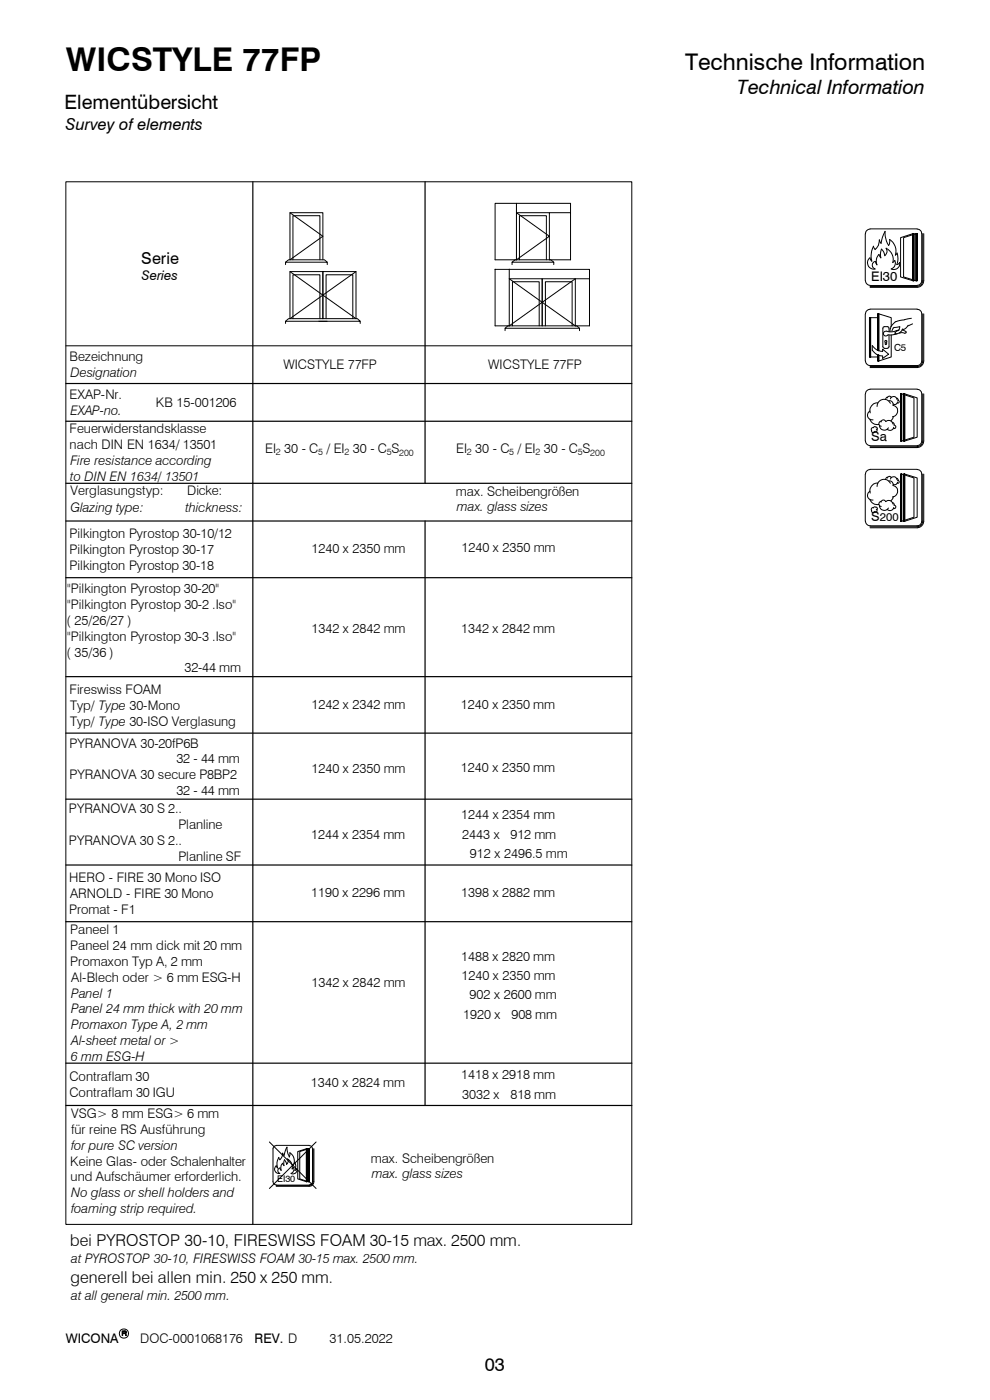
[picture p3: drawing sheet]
<svg xmlns="http://www.w3.org/2000/svg" width="210mm" height="297mm" viewBox="0 0 210 297" stroke-linecap="round" stroke-linejoin="round" font-family="sans-serif">
<defs><g id="words">
<text font-size="6.9" x="14" y="15">WICSTYLE 77FP</text>
<text font-size="4.9" x="145.3" y="14.8">Technische Information</text>
<g font-size="4.2">
<text x="13.7" y="23.1">Elementübersicht</text>
<text x="156.4" y="20">Technical Information</text>
</g>
<text font-size="3.9" x="102.8" y="290.8">03</text>
<g font-size="3.5">
<text x="14" y="27.6">Survey of elements</text>
<text x="30" y="56">Serie</text>
<text x="14.9" y="264.3">bei PYROSTOP 30-10, FIRESWISS FOAM 30-15 max. 2500 mm.</text>
<text x="15" y="272.2">generell bei allen min. 250 x 250 mm.</text>
</g>
<g font-size="2.8">
<text x="30.1" y="59.4">Series</text>
<text x="184.8" y="59.6">EI30</text>
<text x="14.7" y="76.7">Bezeichnung</text>
<text x="14.9" y="80">Designation</text>
<text x="60.1" y="78.3">WICSTYLE 77FP</text>
<text x="103.6" y="78.3">WICSTYLE 77FP</text>
<text x="14.7" y="84.7">EXAP-Nr.</text>
<text x="14.9" y="88.1">EXAP-no.</text>
<text x="33.1" y="86.3">KB 15-001206</text>
<text x="14.7" y="91.8">Feuerwiderstandsklasse</text>
<text x="14.8" y="95.2">nach DIN EN 1634/ 13501</text>
<text x="184.8" y="93.6">Sa</text>
<text x="14.9" y="102">to DIN EN 1634/ 13501</text>
<text x="14.9" y="98.6">Fire resistance according</text>
<text x="56.2" y="96">EI 30 - C / EI 30 - C S</text>
<text x="96.8" y="96">EI 30 - C / EI 30 - C S</text>
<text x="14.9" y="105.1">Verglasungstyp:</text>
<text x="39.7" y="105.1">Dicke:</text>
<text x="96.7" y="105.2">max. Scheibengrößen</text>
<text x="14.9" y="108.6">Glazing type:</text>
<text x="39.4" y="108.6">thickness:</text>
<text x="96.9" y="108.4">max. glass sizes</text>
<text x="184.8" y="110.6">S</text>
<text x="14.7" y="114.2">Pilkington Pyrostop 30-10/12</text>
<text x="14.7" y="117.5">Pilkington Pyrostop 30-17</text>
<text x="66.1" y="117.3">1240 x 2350 mm</text>
<text x="97.9" y="117.2">1240 x 2350 mm</text>
<text x="14.3" y="125.9">&quot;Pilkington Pyrostop 30-20&quot;</text>
<text x="14.7" y="120.9">Pilkington Pyrostop 30-18</text>
<text x="14.3" y="129.2">&quot;Pilkington Pyrostop 30-2 .Iso&quot;</text>
<text x="14.1" y="132.6">( 25/26/27 )</text>
<text x="14.3" y="136">&quot;Pilkington Pyrostop 30-3 .Iso&quot;</text>
<text x="66.1" y="134.2">1342 x 2842 mm</text>
<text x="97.8" y="134.2">1342 x 2842 mm</text>
<text x="14.1" y="139.3">( 35/36 )</text>
<text x="39.1" y="142.7">32-44 mm</text>
<text x="14.7" y="147.2">Fireswiss FOAM</text>
<text x="14.9" y="153.9">Typ/ Type 30-ISO Verglasung</text>
<text x="14.9" y="150.6">Typ/ Type 30-Mono</text>
<text x="66.1" y="150.4">1242 x 2342 mm</text>
<text x="97.8" y="150.3">1240 x 2350 mm</text>
<text x="14.7" y="158.6">PYRANOVA 30-20fP6B</text>
<text x="37.5" y="162">32 - 44 mm</text>
<text x="14.7" y="165.3">PYRANOVA 30 secure P8BP2</text>
<text x="66.1" y="164.1">1240 x 2350 mm</text>
<text x="97.8" y="163.8">1240 x 2350 mm</text>
<text x="14.6" y="172.6">PYRANOVA 30 S 2..</text>
<text x="37.5" y="168.7">32 - 44 mm</text>
<text x="97.8" y="173.8">1244 x 2354 mm</text>
<text x="14.6" y="179.3">PYRANOVA 30 S 2..</text>
<text x="37.9" y="175.9">Planline</text>
<text x="66" y="178">1244 x 2354 mm</text>
<text x="98" y="177.9">2443 x</text>
<text x="108.3" y="177.9">912 mm</text>
<text x="37.9" y="182.7">Planline SF</text>
<text x="99.7" y="182.1">912 x 2496.5 mm</text>
<text x="14.7" y="187.1">HERO - FIRE 30 Mono ISO</text>
<text x="14.9" y="190.5">ARNOLD - FIRE 30 Mono</text>
<text x="66" y="190.4">1190 x 2296 mm</text>
<text x="97.8" y="190.3">1398 x 2882 mm</text>
<text x="14.7" y="193.8">Promat - F1</text>
<text x="14.9" y="198.2">Paneel 1</text>
<text x="14.9" y="201.6">Paneel 24 mm dick mit 20 mm</text>
<text x="97.8" y="203.9">1488 x 2820 mm</text>
<text x="14.9" y="204.9">Promaxon Typ A, 2 mm</text>
<text x="15.1" y="208.3">Al-Blech oder &gt; 6 mm ESG-H</text>
<text x="66.1" y="209.5">1342 x 2842 mm</text>
<text x="97.9" y="207.8">1240 x 2350 mm</text>
<text x="15.1" y="211.6">Panel 1</text>
<text x="15.1" y="215">Panel 24 mm thick with 20 mm</text>
<text x="99.6" y="211.9">902 x 2600 mm</text>
<text x="15.1" y="218.3">Promaxon Type A, 2 mm</text>
<text x="15.1" y="221.6">Al-sheet metal or &gt;</text>
<text x="98.2" y="216.1">1920 x</text>
<text x="108.5" y="216.1">908 mm</text>
<text x="15" y="225.1">6 mm ESG-H</text>
<text x="14.7" y="229.3">Contraflam 30</text>
<text x="14.7" y="232.7">Contraflam 30 IGU</text>
<text x="66" y="230.6">1340 x 2824 mm</text>
<text x="97.8" y="229">1418 x 2918 mm</text>
<text x="98" y="233.1">3032 x</text>
<text x="108.3" y="233.1">818 mm</text>
<text x="15.1" y="237.3">VSG&gt; 8 mm ESG&gt; 6 mm</text>
<text x="15.1" y="240.6">für reine RS Ausführung</text>
<text x="15.1" y="244.1">for pure SC version</text>
<text x="14.9" y="247.3">Keine Glas- oder Schalenhalter</text>
<text x="14.9" y="250.6">und Aufschäumer erforderlich.</text>
<text x="78.6" y="246.7">max. Scheibengrößen</text>
<text x="78.9" y="249.9">max. glass sizes</text>
<text x="15.1" y="257.3">foaming strip required.</text>
<text x="15.1" y="254">No glass or shell holders and</text>
<text x="15.1" y="267.8">at PYROSTOP 30-10, FIRESWISS FOAM 30-15 max. 2500 mm.</text>
<text x="15.1" y="275.7">at all general min. 2500 mm.</text>
<text x="14" y="284.9">WICONA</text>
<text x="29.8" y="284.9">DOC-0001068176</text>
<text x="54" y="284.9">REV. D</text>
<text x="69.9" y="284.9">31.05.2022</text>
</g>
<text font-size="2.4" x="186.6" y="110.6">200</text>
<text font-size="2.1" x="189.7" y="74.5">C5</text>
<g font-size="1.9">
<text x="58.5" y="96.6">2</text>
<text x="67.5" y="96.6">5</text>
<text x="73.1" y="96.6">2</text>
<text x="82" y="96.6">5</text>
<text x="84.7" y="96.6">200</text>
<text x="99" y="96.6">2</text>
<text x="108" y="96.6">5</text>
<text x="113.6" y="96.6">2</text>
<text x="122.6" y="96.6">5</text>
<text x="125.2" y="96.6">200</text>
<text x="58.8" y="250.7">EI30</text>
</g>
</g></defs>
<g fill="none" stroke="#000" stroke-width=".21">
<path d="M14 38.6h120v221.2h-120zM60.6 55.6l.6-.5h7.6l.6 .5M60.6 56.1v-.5h8.8v.5M61.5 45.1l7 5-7 5v-10h7v10M61.5 57.6l7 5-7 5v-10h7v10M62.1 55.1v-9.3h5.8v9.3M75.5 57.6l-7 5 7 5v-10h-7v10M105 57.1v12h3M105 57.1h20.1v12h-3.1M105 43.1h16v12h-4.5v-10h-6.9v10h-4.6zM108 57.1v2l7 5-7 5M108.6 55.6l.7-.5h7.5l.7 .5"/>
<path d="M108.6 56.1v-.5h8.9v.5M109.6 43.1v2l6.9 5-6.9 5M110.2 55.1v-9.3h5.7v9.3M116.5 45.1h4.5M125.1 59.1h-3.1l-7 5 7 5M183.6 49.6v10M183.6 49.6l.1-.5 .4-.4 .5-.1h10l.5 .1 .3 .4 .1 .5v10l-.3 .6-.6 .3M183.6 59.6l.3 .6 .7 .3M184.5 54.7a1.35 1.35 0 0 0-.3 1.6 1.35 1.35 0 0 0 1.4 .8 .83 .83 0 0 1-.6-.9 .83 .83 0 0 1 .7-.7M185.7 53l-.4-.8-.5 1.6 .1 1.6-.3-.7M185.7 55.5l.4 .7M186.4 54l-.5 1 .1 1.2"/>
<path d="M186.5 50.9l-.1 1.1-.8 .9M186.6 50.9l.3 .7M187 52.8l-.2 1 .1 .9-.4-.7M187.7 49.1l.1 1 .2 1 .5 1 .2-.3v-1a2.94 2.94 0 0 1 1.2 3.3M187.7 49.1l-.5 1.2-.3 1.3M188 52.7a1.09 1.09 0 0 1-.3 1.5l-.2-.7-.5-.6M188 52.7a2.66 2.66 0 0 1 1.4 3l.4-.4a1.33 1.33 0 0 1-.7 1.8 1.25 1.25 0 0 0 1.3-.2 1.25 1.25 0 0 0 .4-1.2l-.6 .4 .3-1.2-.2-1.2-.4 .4M193.7 49.6h.2v10h-.2M193.7 49.6v10M193.7 49.6l-2.6 .8v8.4l2.6 .8M193.8 49.6v10M194.3 49.6h.3v10h-.3"/>
<path d="M194.3 49.6v10M194.3 49.6l-2.6 .8v8.4l2.6 .8M194.4 49.6v10M194.5 49.6v10M195.7 49.6v10.3a1.13 1.13 0 0 1-1.1 .8M196 49.6v10a1.45 1.45 0 0 1-1.4 1.4h-10M14 73.4h120M62.1 67.6v-9.3h5.8v9.3M68.5 67.6h-7.3l-.6 .6M68.5 67.6h7.3l.6 .6h-8.8M69.2 67.6v-9.3h5.6v9.3M69.4 68.2h-8.8v.4"/>
<path d="M76.4 68.2v.4M107.1 69.6l.6-.5h14.6l.6 .5M107.1 70.1v-.5h15.8v.5M108 69.1v-10h7v10v-10h7v10M108.7 69.1v-9.3h5.7v9.3M115.7 69.1v-9.3h5.7v9.3M183.6 66.6v10M184.5 67.4v8.3M184.6 65.6l-.5 .1-.4 .4-.1 .5M184.6 65.6h10M184.6 67.4v8.3M184.6 60.8h10"/>
<path d="M184.6 60.6h10M184.7 67.4v8.3M186.2 75.3v1.3h.2M186.2 67.4h-1.8v8.3h1.8M186.3 66.6v7.8M186.3 75.3v1.3M186.4 66.6v7.8M186.4 75.4v1.2M186.4 66.6l2.7 .8v1.8M186.4 66.6h-.2v7.7M187.2 74.5l-1.2-.3-1-.9a1.79 1.79 0 0 0 1.4 2.1l.8 .1M187.2 74.6v-.5l1.3 1-1.3 .9v-.5"/>
<path d="M187.6 73.9h.7M188 70.3a.51 .51 0 0 0-.6 .7 .51 .51 0 0 0 .9 0M188 72.6l.1-.3h-.3v.7l.1 .1 .1-.1M188.1 72.6v.4M188.6 71.1v2.4l-.1 .3-.2 .1M188.6 70.4l-.1-1h-1.1l-.1 4.1 .1 .3 .2 .1M189.1 71.1v4.6l-2.7 .9M189.5 69.6l-.3 .6M189.7 69.5l1.2-.2-.1 .6-.3 .2M189.7 69.5l-.2 .1M189.9 68.2a2.26 2.26 0 0 0-1.1 2.1M190.2 70.1l-1.1 .3-1.1-.2"/>
<path d="M190.3 70.8l-1.9 .2M190.5 70.1l-.4 .2-.2 .4M190.7 70l-.5 .1M190.8 70.7l.6-.1 .6 .1M190.8 70.6l-.6 .2h-.3v-.2M191.5 70l.7 .4M191.5 69.8l-.6 .8M191.9 67.9l-2 .4M192.2 70.4v.2l-.2 .1M192.7 69l-.6 .7-.8 .3M193.3 67.5l-1.4 .3M193.6 68.7l-.9 .4"/>
<path d="M194.6 65.6l.5 .1 .3 .4 .1 .5v10l-.3 .7-.6 .3h-10l-.7-.3-.3-.7M195.7 66.6v10.3a1.13 1.13 0 0 1-1.1 .9h-10M196 66.6v10a1.45 1.45 0 0 1-1.4 1.4h-10M183.6 83.6v10M183.6 83.6l.1-.5 .4-.4 .5-.1h10l.5 .1 .3 .4 .1 .5v10l-.3 .6-.6 .3M183.6 93.6l.3 .6 .7 .3M184.5 89a1.66 1.66 0 0 0 1.9 1M184.6 99.6l-.5 .1-.4 .4-.1 .5M184.6 99.6h10M184.6 87.2a.99 .99 0 0 0-.5 1.2 .99 .99 0 0 0 1.1 .7M184.6 94.8h10M184.6 94.6h10"/>
<path d="M184.9 91.3a.38 .38 0 0 0 .2 .5 .38 .38 0 0 0 .5-.3M185.3 90.7l-.4 .2v.4M185.8 90.6l-.3-.1-.2 .3M185.8 90.6l.3 .2v.3M185.9 91a.34 .34 0 0 1 .1 .5 .34 .34 0 0 1-.5 .1M186.2 85.5a1.62 1.62 0 0 0-1.6 2.1M186.6 90.3a1.03 1.03 0 0 0 .7 .9 1.03 1.03 0 0 0 1.2-.4M186.9 89.3a.55 .55 0 0 0-.5 .6 .55 .55 0 0 0 .5 .5M187.9 89.4a.5 .5 0 0 0-.6-.3 .5 .5 0 0 0-.4 .4M187.9 89.5a.9 .9 0 0 1 .9-.3 .9 .9 0 0 1 .6 .8M188.3 84.2l-.4 .5M188.6 85a.78 .78 0 0 1 .8 1 1.25 1.25 0 0 1 1 1.3 1.25 1.25 0 0 1-1.1 1.1"/>
<path d="M188.9 85.6a1.49 1.49 0 0 0-1.7-.8 1.49 1.49 0 0 0-1.1 1.4M188.9 84.6a.72 .72 0 0 1 .7-.5 .72 .72 0 0 1 .7 .7M189.1 84.3l-.1-.1a.42 .42 0 0 0-.5-.1 .42 .42 0 0 0-.2 .3M189.3 89.6l.3 .2 .1 .3M189.5 88.4l-.5 .9M189.6 90.6a.82 .82 0 0 1-.6 .7 .82 .82 0 0 1-.8-.2M189.6 90.2a.37 .37 0 0 1 .4 .4 .37 .37 0 0 1-.5 .3M190.2 84.5h.2l.1 .4M190.4 85.3l-.3 .5-.6-.1M190.4 84.9a.3 .3 0 0 1 .4 .3 .3 .3 0 0 1-.4 .3M191.1 83.6v10M191.2 83.6v10"/>
<path d="M191.3 83.6l2.6 .8v8.4l-2.6 .8M191.3 83.6h-.2v10h.2M191.3 83.6v10M191.8 83.6v10M191.9 83.6v10M191.9 83.6h-.2v10h.2M191.9 83.6l2.7 .8v8.4l-2.7 .8M194.6 99.6l.5 .1 .3 .4 .1 .5v10l-.3 .7-.6 .2h-10l-.7-.2-.3-.7M195.7 83.6v10.3a1.13 1.13 0 0 1-1.1 .8M196 83.6v10a1.45 1.45 0 0 1-1.4 1.4h-10M183.6 100.6v10M184.5 106a1.66 1.66 0 0 0 1.9 1"/>
<path d="M184.6 104.2a.99 .99 0 0 0-.5 1.2 .99 .99 0 0 0 1.1 .7M184.9 108.2a.38 .38 0 0 0 .2 .6 .38 .38 0 0 0 .5-.3M185.3 107.7l-.4 .2v.4M185.8 107.6l-.3-.1-.2 .3M185.8 107.6l.3 .2v.3M185.9 108a.34 .34 0 0 1 .1 .5 .34 .34 0 0 1-.5 .1M186.2 102.5a1.62 1.62 0 0 0-1.6 2.1M186.6 107.3a1.03 1.03 0 0 0 .7 .9 1.03 1.03 0 0 0 1.2-.4M186.9 106.3a.55 .55 0 0 0-.5 .6 .55 .55 0 0 0 .5 .5M186.9 106.6a.53 .53 0 0 1 .5-.5 .53 .53 0 0 1 .5 .3 .9 .9 0 0 1 .9-.2 .9 .9 0 0 1 .6 .7M188.3 101.2l-.4 .5M188.6 102a.78 .78 0 0 1 .8 1 1.25 1.25 0 0 1 1 1.3 1.25 1.25 0 0 1-1.1 1.2"/>
<path d="M188.9 102.5a1.49 1.49 0 0 0-1.7-.8 1.49 1.49 0 0 0-1.1 1.5M188.9 101.6a.72 .72 0 0 1 .7-.5 .72 .72 0 0 1 .7 .7M189.1 101.3l-.1-.1a.42 .42 0 0 0-.5-.1 .42 .42 0 0 0-.2 .3M189.3 106.6l.3 .2 .1 .3M189.5 105.4l-.5 .9M189.6 107.7a.82 .82 0 0 1-.6 .6 .82 .82 0 0 1-.8-.2M189.6 107.1a.37 .37 0 0 1 .4 .5 .37 .37 0 0 1-.5 .3M190.2 101.5h.2l.1 .4M190.4 102.3l-.3 .5-.6-.1M190.4 101.9a.3 .3 0 0 1 .4 .4 .3 .3 0 0 1-.4 .2M191.1 100.6v10M191.2 100.6v10"/>
<path d="M191.3 100.6l2.6 .8v8.3l-2.6 .9M191.3 100.6h-.2v10h.2M191.3 100.6v10M191.8 100.6v10M191.9 100.6v10M191.9 100.6h-.2v10h.2M191.9 100.6l2.7 .8v8.3l-2.7 .9M195.7 100.6v10.3a1.13 1.13 0 0 1-1.1 .9h-10M196 100.6v10a1.45 1.45 0 0 1-1.4 1.4h-10M57.1 242.3l10 9.8M58.6 251.5h7M58.6 251.4h7"/>
<path d="M58.6 243l-.6 .4-.1 .3v7l.1 .3 .6 .4M58.6 247.3a.92 .92 0 0 0-.3 1.1 .92 .92 0 0 0 1.1 .5 .59 .59 0 0 1-.5-.6 .59 .59 0 0 1 .5-.5M58.6 243h7M59.1 245.6l-.3 1 .1 1.2-.3-.5M59.1 245.5l.3 .5M59.9 246.8l-.3 .4v1.1l-.2-.5M59.9 244.6l-.1 .8-.4 .6M60 246.8l.2 .5M60 244.6l.2 .5M60.3 245.1l.6-1.7 .2 1.4 .3 .6M60.4 246l-.2 1.3M61 245.9a1.86 1.86 0 0 1 1 2.1l.3-.3 .1 .5-.3 .5-.4 .2"/>
<path d="M61 245.9l.1 .6-.3 .5-.5-1M61.5 244.6v.4l-.2 .4M61.5 244.6a2.08 2.08 0 0 1 .9 2.3M62.6 246.6l.1 .6-.1 1.1 .3-.4M62.6 246.6l-.2 .3M63 248a.89 .89 0 0 1-.3 .9 .89 .89 0 0 1-.9 .1M65 243.7h.1v7h-.1M65 243.7v7M65 243.7l-1.8 .6v5.8l1.8 .6M65.1 243.7v7M65.4 243.7l-1.8 .6v5.8l1.8 .6M65.4 243.7h.2v7h-.2"/>
<path d="M65.4 243.7v7M65.5 243.7v7M65.6 243l.4 .1 .3 .6v7l-.1 .3-.6 .4M66.4 243.7v7l-.4 .7-.4 .1M66.6 243.7v7l-.1 .5-.4 .3-.5 .2h-7M67.1 242.3l-10 9.8"/>
<circle cx="26.3" cy="282.9" r=".98"/>
</g>
<g fill="#000" stroke="#000" stroke-width=".21">
<path d="M25.9 282.4h.8h-.7v.4h.7l-.7 .1v.4h-.1z" fill-rule="evenodd"/>
<path d="M26.4 282.9h.3l.1 .4h-.1l-.1-.3z" fill-rule="evenodd"/>
<path d="M26.3 282.4l.5 .1-.1 .3h-.7h.3a.22 .22 0 0 0 .4-.2 .22 .22 0 0 0-.4-.2z" fill-rule="evenodd"/>
</g>
<g fill="none" stroke="#000" stroke-width=".25">
<path d="M53.6 38.6v221.2M90.2 38.6v63.9M14 81.4h120M14 89.4h120M14 110.5h120M14 102.5h120M90.2 110.5v124M14 122.6h120M14 143.6h120M14 155.5h120M14 169.5h120M14 183.5h120"/>
<path d="M14 195.5h120M14 225.6h120M14 234.5h120"/>
</g>
<use href="#words"/>
</svg>
